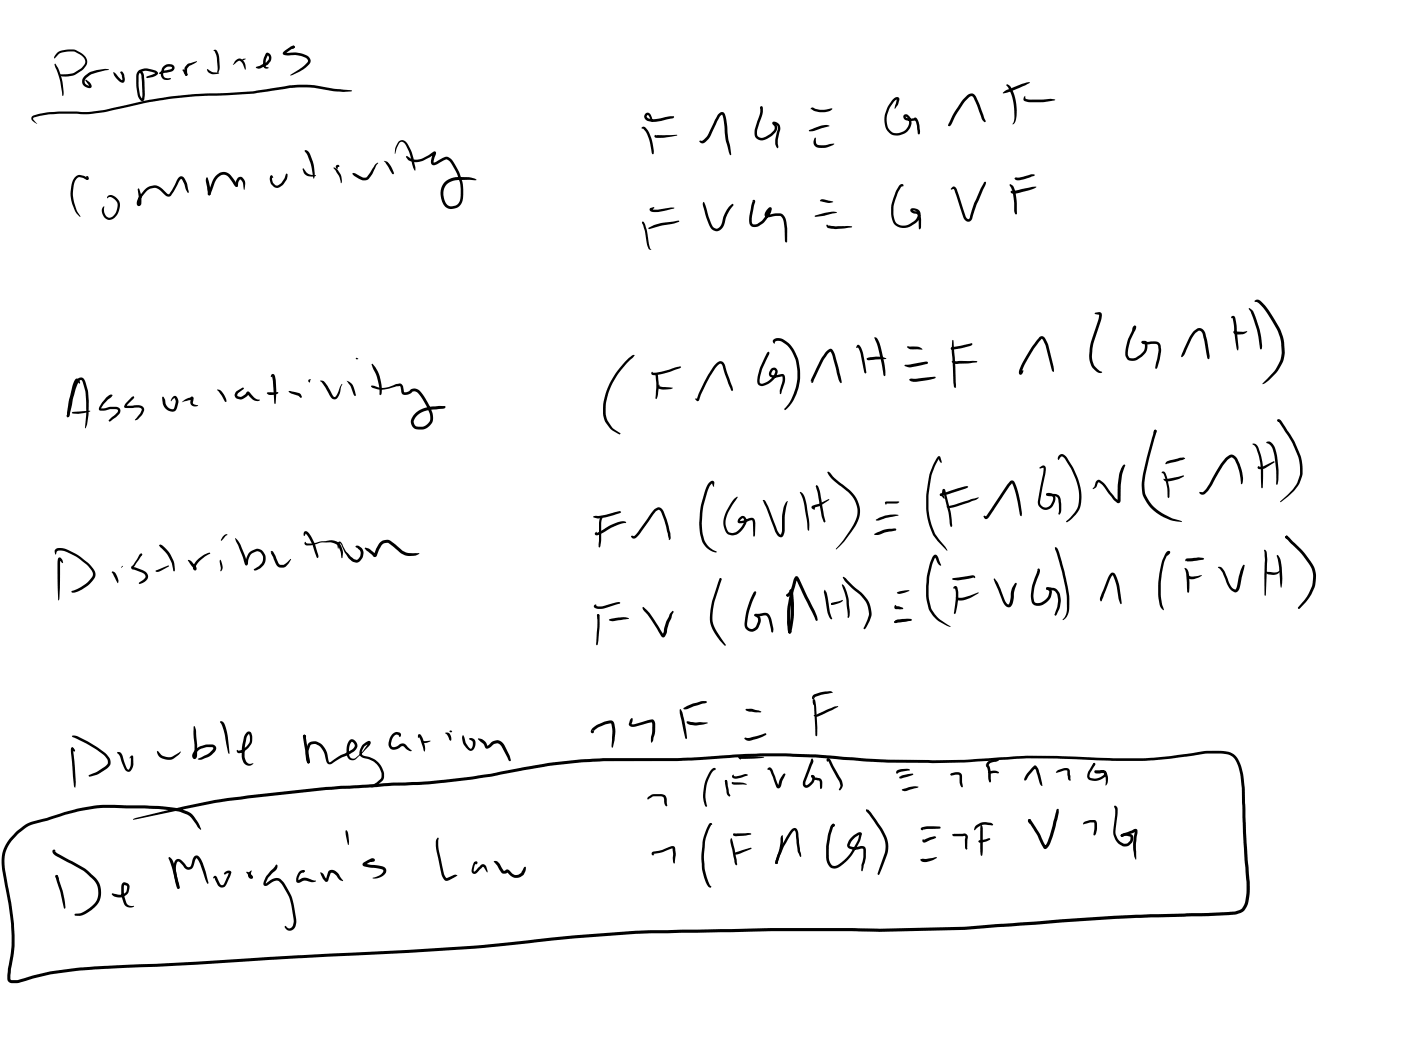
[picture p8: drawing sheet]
<svg xmlns="http://www.w3.org/2000/svg" width="108mm" height="81mm" viewBox="0 0 108 81" stroke-linecap="round" stroke-linejoin="round" font-family="sans-serif">
<g fill="#000">
<path d="M2.5 9l.1-.1a7.5 7.5 0 0 1 2.5-.3h.6a7.8 7.8 0 0 0 3-.3 33.2 33.2 0 0 1 8.8-1.1l2-.2 3.5-.5 1.2 .1 2.9 .4-.7 .1-2.2-.3-1.2-.1-2.2 .3a22.6 22.6 0 0 1-4.5 .4 36.4 36.4 0 0 0-8.3 1.3l-1.2 .1h-2.3l-1.4 .1-.5 .2 .3 .5-.5-.3zM4.4 4.1a1.89 1.89 0 0 1 1.3-.3l.9 .5a.59 .59 0 0 1 0 .9l-.4 .3a1.58 1.58 0 0 1-1.6 .3v-.1h1l.5-.3a.88 .88 0 0 0 .5-.6l-.1-.3-.2-.2-.7-.3a1.63 1.63 0 0 0-1.1 .2l-.3 .3zM4.2 5v-.1a3.6 3.6 0 0 1 .6 2.5l-.2-1.3zM6.5 5.9l.5-.4a2.6 2.6 0 0 1 1.4-.2v.1l-1.5 .4-.3 .3-.1 .2 .1 .2 .3 .1-.3-.4v-.1l.4 .3a.23 .23 0 0 1 0 .4 .23 .23 0 0 1-.3-.1l-.3-.1a.52 .52 0 0 1 .1-.7zM6.6 13.6a.14 .14 0 0 1 .2 0 .14 .14 0 0 1 0 .2h-.1zM5.8 13.6l.3-.1 .4 .1 .3 .2a.39 .39 0 0 1-.5-.1h-.3a.93 .93 0 0 0-.3 .7 2.93 2.93 0 0 0 .2 1.9l.3 .4h-.1a2.63 2.63 0 0 1-.6-2.3l.1-.4zM8.3 15.1h.1a.85 .85 0 0 1 .8 .4 .85 .85 0 0 1-.1 .9 .62 .62 0 0 1-.9 .5 .62 .62 0 0 1-.2-1l.1 .6 .1 .2 .2 .1 .4-.2 .2-.5a.66 .66 0 0 0-.4-.9l-.3 .1zM8.7 5.5l.7 .7v-.6h-.1l.1-.1 .2 .5a.26 .26 0 0 1-.1 .4 .26 .26 0 0 1-.4-.2l-.3-.4zM10.6 14.6h.1l.2 .4-.1 .8a.21 .21 0 0 1-.3 0 .21 .21 0 0 1 .1-.3l.1-.3a1.3 1.3 0 0 1 1.4-.9l.9 .7 .7-1.3 .3-.1 .2 .1 .2 .4 .2 .7h-.2l-.4-1-.9 1.3h-.3l-.5-.4a.75 .75 0 0 0-1.1 .1l-.4 .5-.1 .4zM10.7 5.5l.5-.2 .8 .1a.23 .23 0 0 1 .2 .3 .23 .23 0 0 1-.3 .2l-.6 .1v-.1l.7-.3v.1l-.6-.2h-.4l-.3 .2a3.5 3.5 0 0 0 .2 1.8l.1 .1-.1-1.3v-.5l-.2-.3a.25 .25 0 0 1 .3 0 .25 .25 0 0 1 .1 .3v1.8a.19 .19 0 0 1-.2 .2 .19 .19 0 0 1-.2-.2 3.2 3.2 0 0 1-.1-2.1zM12.6 5.1l.4-.2 .2 .1 .2 .1v.2l-.1 .2-.9 .2-.2-.1 .3-.1 .7-.2 .1-.1h-.1l-.3-.1-.2 .1-.1 .5 .1 .3 .5 .1a.46 .46 0 0 1-.6 0 .46 .46 0 0 1-.2-.4zM14 5.4a.24 .24 0 0 1 .4 .2v.2z"/>
<path d="M14.4 5l.8-.3-.6 .4-.2 .2v.5a.35 .35 0 0 1-.2-.5zM14.3 5.7h.1v.1h-.1zM15.9 13.7h.1l.1 .4 .1 .9a.28 .28 0 0 1-.2-.3zM15.9 5.4l.1-.1 .4 .3h.5l-.4 .1a.51 .51 0 0 1-.6-.3zM16.7 13.5a.74 .74 0 0 1 1.2 .2l.4 .6a.15 .15 0 0 1-.1 .1 .15 .15 0 0 1-.2-.1l-.5-.7-.2-.1h-.3l-.3 .4-.5 1.1h-.2l.3-1zM16.5 3.9v-.1a.45 .45 0 0 1 .4 .6v.9a.2 .2 0 0 1 0 .2 .2 .2 0 0 1-.2 .1v-1.2zM18.2 4.7l.3-.2a.61 .61 0 0 1 .4 .5v.4l-.2-.5-.2-.2-.5 .3zM18.3 13.7l.3-.1 .2 .3v.7l-.1-.6-.2-.2-.1 .2-.1 .4h-.1v-.4zM20.5 4.1a.4 .4 0 0 1 .4 .3 .4 .4 0 0 1-.1 .4l-.2 .2-.5 .3-.4-.1 .8-.4 .2-.3v-.2l-.1-.1-.1 .4v.4v.1l.2 .2a.27 .27 0 0 1-.3 0 .27 .27 0 0 1-.1-.3v-.5zM20.9 13.5l.1 .1v.5l.4 .2 .3-.2 .4-.7 .1 .1-.1 .3-.2 .4a.59 .59 0 0 1-.9 .2 .59 .59 0 0 1-.1-.9zM22.5 3.5l.2 .1-.2 .2zM21.9 4l.7-.5 .1 .2h-.1l-.6 .4-.1-.1h.9a1.06 1.06 0 0 1 1.1 .6l-.1 .4a3.6 3.6 0 0 1-1.4 .8l1.1-.8 .2-.2v-.2a1.2 1.2 0 0 0-1-.4l-.3 .1a.37 .37 0 0 1-.6-.2z"/>
<path d="M23.3 13h.1l.4 .4 .5 .1a.71 .71 0 0 1-.9-.2zM23.5 11.6h.1l.2 .1a3.2 3.2 0 0 1 .4 2h-.1a4.8 4.8 0 0 0-.5-1.9zM25.7 12.9l.3 .1 .2 .4 .1 .7-.2-.5zM25.9 12.7h.2l.1 .1-.2 .2-.1-.1zM27.1 13.4l.2-.1 .7 .4h.2l.7-1 .2-.2-.6 1.2a.59 .59 0 0 1-.9 0zM29.6 12.4a.69 .69 0 0 1 .6 .6l.2 .4h-.1zM30.7 10.9l.3-.1a.78 .78 0 0 1 .5 .6 4.6 4.6 0 0 1 .5 1.7l-.2-.2-.3-1.2-.4-.7-.1-.1-.2 .1-.4 .8 .1-.4zM31.3 12.1l.1-.1 .5 .3h.4l.3-.1 .9-.5 .1 .1-.2 .7 .7-.3a.54 .54 0 0 1 .8 .2 3.6 3.6 0 0 1 .7 3.3 .82 .82 0 0 1-1.5 0 1.31 1.31 0 0 1 0-1.4 1.31 1.31 0 0 1 1.2-.7 2.35 2.35 0 0 1 1.4 .2v.1h-1.6a1.08 1.08 0 0 0-.9 .8 1.08 1.08 0 0 0 .5 1.2l.5-.1 .3-.4a3.6 3.6 0 0 0-.9-3l-.2-.1-.8 .4h-.3l-.1-.3 .2-.6 .1 .1-1 .5a1.16 1.16 0 0 1-1.1-.1zM49.5 9.8a.46 .46 0 0 1 .5 .4l.3 .9 .1 .6-.1 .2-.2-.6a2.04 2.04 0 0 0-.5-1.4h-.1zM49.5 17.1l.1 .1zM49.5 17.1a1.42 1.42 0 0 1 .4 1l.2 1.2-.1-.1-.1-.3-.2-1.1zM50 17.5l1-.3 1.4-.2-.5 .2-1.9 .5z"/>
<path d="M49.7 8.7h.2l.2 .1 .1 .3 .1 .3-.4-.5-.1 .1 .1 .1 .4 .1 1.3-.2 .3-.1v.1l-.9 .3-.8 .1-.3-.1-.2-.1-.1-.2zM50.1 16.1l.3-.1-.2 .2v-.1l1.8-.1-1.4 .3h-.4l-.1-.1zM50.4 10.4h1.8l-1.5 .2h-.2zM55.4 8.8l.2-.2a.24 .24 0 0 1 .3 .2l.4 3.1h-.1a10.6 10.6 0 0 1-.5-2.7l-.1-.4-.3 .5-.6 1.3a.7 .7 0 0 1-.7 .4l-.1-.1 .2-.1 .4-.3zM54.2 15.6l.2 .2a4.2 4.2 0 0 0 .6 1.7l.3 .1 .3-.4a2.22 2.22 0 0 1 .9-1.5v.1a3.2 3.2 0 0 0-.7 1.6l-.3 .3-.3 .1a.65 .65 0 0 1-.6-.4l-.4-1.5zM58 15.4h.1l.1 .1-.3 1.3 .1 .5h.3l.4-.3 .5-.7 .1-.2 .1 .1-.3 .4 1-.2a.54 .54 0 0 1 .5 .6l.1 .6-.1 1.1-.1-.1v-1l-.2-.8-.2-.2-.7 .1a.31 .31 0 0 1-.3 .1 .31 .31 0 0 1-.2-.3l.1-.1a.35 .35 0 0 1 .5-.3l-.1 .3-.2 .3a1.26 1.26 0 0 1-1.1 .8l-.3-.1-.1-.4 .2-1.2 .1-.3h.1h-.1zM58.6 8.2h.1a1.14 1.14 0 0 1-.2 1.2l-.2 .8 .1 .2 .1 .2a.58 .58 0 0 0 .6-.1l.6-.5v-.2l-.2-.2a.18 .18 0 0 1 .1-.3 .18 .18 0 0 1 .3 .1 .5 .5 0 0 1 .2 .7l-.2 .7v.6l-.2-.2v-.4l.2-1v-.1l-.3-.1 .1-.1a.59 .59 0 0 1-.2 1 1.09 1.09 0 0 1-1 .3l-.3-.2-.1-.4 .5-1.5v-.4h.1h-.1zM62.4 10a2.12 2.12 0 0 1 1.5-.3l-1.2 .4h-.3zM62.5 8.3l.7 .2 .8-.2 .1 .1a1.55 1.55 0 0 1-1.3 .2l-.3-.2zM62.8 16.6l1.3-.3 .4 .1-1 .2-.7 .1zM62.8 10.6h.1v.4l.1 .2h.5l.8-.1a1.44 1.44 0 0 1-1.3 .3l-.3-.3zM63.2 15.4h.3l.7 .2h-.4l-.6-.1z"/>
<path d="M63.7 17.4l2 .1-1.3 .2-.6-.1zM68.8 7.6a.25 .25 0 0 1 .3-.1 .25 .25 0 0 1 .2 .3l-.3 .6 .1-.7-.2 .1a2.36 2.36 0 0 0-.6 1.4 .82 .82 0 0 0 1 1 .73 .73 0 0 0 .7-.4 .73 .73 0 0 0-.2-.8v.1h.3h.4h.1l.2 .5 .1 .7h-.2l-.1-.6-.1-.5h.1l-.4 .1h-.4l-.2-.2v-.2l.3-.1 .3 .3a1.05 1.05 0 0 1-1.1 1.3 1.05 1.05 0 0 1-1-1.3 2.53 2.53 0 0 1 .7-1.5zM69.3 14.3a.13 .13 0 0 1 .2-.1 .13 .13 0 0 1 0 .2v-.1l-.1 .1a2.79 2.79 0 0 0-.4 2.8h.1a.9 .9 0 0 0 1.1 0l.4-.3 .1-.3v-.3l-.4-.1 .2 .1a.37 .37 0 0 1 .4 .2l.1 1-.1 .2-.2-1-.1-.2a.28 .28 0 0 1-.4-.1 .28 .28 0 0 1 0-.3h.2l.4 .1a.7 .7 0 0 1-.3 1.1 1.2 1.2 0 0 1-1.4 .1 1.05 1.05 0 0 1-.4-1.1 4 4 0 0 1 .6-2zM74.3 7.5l.1-.1a.43 .43 0 0 1 .5-.2 .43 .43 0 0 1 .3 .3l.8 1.9h-.1l-.2-.2-.5-1.3-.3-.5-.6 .5-.6 .9-.4 .8-.2 .1v-.1l.4-.8zM73.1 9.6h.1l-.1 .1zM73.4 14.4h.1l.2 .1 .7 2.1 .2 .3 1-2.4 .2-.4 .2-.1-.7 1.7-.4 1.2-.2 .2h-.2l-.3-.3-.7-2.2h-.3zM77.3 7.1l.3-.2 1.2-.4 .5-.2-1.4 .8-.6 .1zM77.6 6.5a2.03 2.03 0 0 1 .7 1.8 1.39 1.39 0 0 1-.2 1.3h-.1l.1-.1a3.8 3.8 0 0 0-.6-3zM77.8 14.2h.1a1.68 1.68 0 0 1 .4 1.4l.1 .8-.1 .1a1.81 1.81 0 0 1-.2-1.1l-.1-.7-.2-.4zM77.9 14.7l1.7-.3h.3l-.5 .2-1.1 .3h-.3zM78.2 13.8l1.2-.4 .3 .1-1.1 .4h-.3zM79 7.4v.3l1.9-.1 .4 .1-1 .2-1.2-.1a.22 .22 0 0 1-.3-.2 .22 .22 0 0 1 .2-.2z"/>
<path d="M6 29.2l.2-.1a.34 .34 0 0 1 .4 .3 6.2 6.2 0 0 1 0 3.6h-.1a8.8 8.8 0 0 0-.1-3.5l-.2-.2-.2 .3-.4 1.1-.3 1.4h-.1l.4-2.1zM5.6 31.7h1.4l-1 .2h-.4l-.1-.1zM5.8 29.2h.2l.2 .3-.1 .1-.2-.2-.4 1.4-.1 1a.21 .21 0 0 1-.2 .3l.1-1.3 .3-1.1zM8.2 30.6a.28 .28 0 0 1 .5-.1l-1 1 .7-.1a.73 .73 0 0 1 .8 .1v.4l-.8 .6v-.1l.6-.6 .1-.2-.6-.1-.7 .1a.19 .19 0 0 1-.2-.1 .19 .19 0 0 1 .1-.2zM10.1 30.6l.2-.1v.1l-.6 .7h.6a.6 .6 0 0 1 .8 .2l-.1 .4-.2 .3a.29 .29 0 0 1-.4 .2l.4-.6 .1-.3-.2-.1h-1a.19 .19 0 0 1-.2-.1 .19 .19 0 0 1 .2-.2zM12.5 30.6h.1l.3 .7 .4 .2 .2-.5v-.3l-.3 .2a.38 .38 0 0 1 .3-.4 .5 .5 0 0 1 .2 .6v.2a.49 .49 0 0 1-.5 .4 .49 .49 0 0 1-.5-.2l-.2-.4zM14 31l.8-.4 .1 .1-.1 .1zM14.7 30.6h.1l.1 .2h-.1zM14.7 30.6h.2v.5l.4 .1a.38 .38 0 0 1-.6 0zM16.7 30a.94 .94 0 0 1 .7 1zM18.2 30.2l.5-.3h.1l-.5 .4v.2h.1a.41 .41 0 0 0 .5-.1 .21 .21 0 0 1 .1-.2 .21 .21 0 0 1 .3 .1l.3 .4 .3 .1a.09 .09 0 0 1 0 .1 .09 .09 0 0 1-.1 0 .89 .89 0 0 1-.7-.5l.1-.1-.2 .2a.54 .54 0 0 1-.9 0zM20.6 30.3l.8-.1 .1 .1-.6 .1z"/>
<path d="M20.9 28.9h.2l.1 .4 .1 .9-.1 .9-.2-2.1h-.1zM22.2 30.1l.9 .2 .2 .3-.1 .1zM23.8 29.3h.2l-.2 .2zM24.7 29.3l.3 .2 .8 1.1 .2-.2 .4-.8-.2 .7-.2 .4-.2 .1-.3-.1zM26.7 29.3a.8 .8 0 0 1 .6 .7l.1 .5zM27.4 27.6h.1h.1zM28.6 29.8l.1-.1 .9 .2 1.2-.4 .2 .2 .1 .5h.4l.2-.2a.78 .78 0 0 1 1 .5 2.56 2.56 0 0 1 .6 1.9l-.1 .3a.94 .94 0 0 1-.7 .4h-.4a.6 .6 0 0 1-.4-.8 1.88 1.88 0 0 1 2-1h.5l.1 .1-.1 .1h-.5a1.67 1.67 0 0 0-1.8 .9v.3l.2 .2h.5l.3-.2a.7 .7 0 0 0 .2-.9l-.6-1.1a.7 .7 0 0 0-.6-.5l-.4 .2h-.3l-.2-.1-.2-.6-1.4 .3-.7-.1zM28.7 28l.2 .3a3.2 3.2 0 0 1 .5 2.1h-.2a4 4 0 0 0-.5-2l-.1-.3zM45.7 39.8l.9-.1 1.1-.3 .2 .1-.6 .2-1.1 .2h-.5zM46.3 39.9h.1l-.1 .4v1.4l-.1 .5v-1.9zM48.3 27.7l.6-.4v.1l-.3 .3a5.2 5.2 0 0 0-1.9 4.5l.5 .8 .6 .4-.1 .1-.6-.4-.4-.6a4.2 4.2 0 0 1 .9-3.9zM50.2 28.7h.7l1.3-.4h.3l-.9 .4-1 .2a.29 .29 0 0 1-.4-.1z"/>
<path d="M50.5 28.8h.1v.1zM50.5 28.8h.2l-.1 .1zM50.5 28.8a.16 .16 0 0 1 .2 .1 .16 .16 0 0 1 0 .2v.9v.5l-.1 .3zM50.6 29.8l.2-.2v.2l1 .1-.5 .1a.54 .54 0 0 1-.7-.2zM55.1 28l.4-.2a.45 .45 0 0 1 .4 .5l.6 1.8h-.1h-.1l-.6-1.9-.2-.2-.4 .3-.4 .7-.8 1.8-.2 .1-.1-.2h.2l-.1 .1 .1-.4 .5-1zM54.7 37.2a.2 .2 0 0 1 .2-.1 .2 .2 0 0 1 .1 .3v.1l-.1-.3a1 1 0 0 0-.4 .8 6.3 6.3 0 0 0-.2 3.6v.1a1.78 1.78 0 0 0 .9 .8 1.23 1.23 0 0 1-1.1-.9l-.2-.5a6.3 6.3 0 0 1 .8-3.9zM56.6 38.4l.2-.1-.1 .2a3.9 3.9 0 0 0-.8 1.6v.4l.2 .4 .1 .1 .3 .1a1.27 1.27 0 0 0 .8-1l-.1-.2-.2 .2 .9-.2 .2 .1 .1 .3-.1 1h-.1v-1.2l-1 .2a.27 .27 0 0 1-.2-.3 .27 .27 0 0 1 .3-.2h.2l.2 .1a1.2 1.2 0 0 1-1.1 1.4 .74 .74 0 0 1-.7-.9 3 3 0 0 1 .9-2zM58.8 38.5l.1 .1 .3 .4 .7 1.9 .3 .3 .1-.5a3.3 3.3 0 0 1 .3-2.1h.1l-.2 1.1v1.2a.34 .34 0 0 1-.4 .5l-.4-.5zM59.2 27.1l.1 .1-.1 .1-.1-.1zM59.1 27.2l.1-.1 .1 .2-.6 1.2-.1 .6v.4h.3l.5-.3 .3-.5v-.2h-.1l-.2 .2 .1 .2 .8-.1a.53 .53 0 0 1 .1 .8l-.3 .8v-.3l.2-.8v-.3l-.6 .1a.39 .39 0 0 1-.5-.4 .39 .39 0 0 1 .5-.4l.2 .2v.2a1.28 1.28 0 0 1-1.4 1 .61 .61 0 0 1-.1-.7l.2-.7zM59.6 26.2a.69 .69 0 0 1 .9 0 3.3 3.3 0 0 1 1 3.7 2.73 2.73 0 0 1-1 1.7l-.1-.1a4 4 0 0 0 1-2.8 2.49 2.49 0 0 0-1.3-2.4h-.4v.2l-.1-.2zM61.6 37.9h.1a1.46 1.46 0 0 1 .5 1.3l.2 1.1-.1 .6-.4-2.2z"/>
<path d="M63.7 27.1a.33 .33 0 0 1 .3-.2 .33 .33 0 0 1 .3 .3l.5 1.8 .1 .5h-.1a3.8 3.8 0 0 1-.5-1.6l-.3-.8-.6 .7-.8 1.7-.1-.1v-.2l.7-1.5zM62.6 39l1.3-.5-.7 .5-.5 .1v-.1l.1 .2-.1 .1-.2-.1zM62.9 37.4l.1 .1zM62.9 37.5v-.1h.1l.2 .5 .4 2.3-.1 .1-.2-.5zM63.7 36.4h.2l.5 .5 1.1 .9a2.07 2.07 0 0 1 .3 2.9l-.8 1-.6 .6 1.2-1.7a1.91 1.91 0 0 0-.2-2.7l-1.2-.9zM66 26.6a.54 .54 0 0 1 .5 .6l.3 1.5-.1 .1-.1-.1-.3-1.5-.2-.5h.1l-.2 .1zM66.8 27.6h.1a1.95 1.95 0 0 1 1.4 .1l-1.4 .1zM67.4 26l.2 .1a6.5 6.5 0 0 1 .6 2.8v.1l-.1-.1-.1-.2a9.1 9.1 0 0 0-.6-2.5zM68.2 38.7h1.1l-.2 .1h-.8v-.1v.2zM69.7 28.2l1.6-.3 .2 .1-.1 .1-1.2 .2zM69.9 26.7h.8l.4 .2h-1zM70.1 29.2l1.9-.2 .1 .1a3.3 3.3 0 0 1-1.9 .3l-.2-.1z"/>
<path d="M72.4 38.1l.1-.1 .1 .1-.1 .1zM72.4 38.1l2-.6h.2l-1.6 .6-.5 .1zM72.3 35.2h.1l.1 .5-.2-.4h.1l-.1 .1a6.8 6.8 0 0 0-.4 5.3 3.2 3.2 0 0 0 .9 1.4l.2 .3a3.5 3.5 0 0 1-1.4-1.9 7.1 7.1 0 0 1 .7-5.3zM72.6 37.7l.2 .1 .4 1.6 .2 1.1-.1 .1-.6-2.8h.1l-.1 .3-.1 .1v-.1zM72.4 38.1l.3 .1 .1 .2-.4-.2zM72.9 39l2.5-.6-.2 .1-1.6 .6-.5 .1zM73.3 26.8l1.6-.4v.1l-.2 .2-1 .2h-.3h-.1zM73.4 27.8l1.9 .1-1.6 .1h-.3l-.1-.1zM73.3 26.8h.2v.1h-.2zM73.4 26.2h.1l.1 1.3 .1 2.3h-.1h.1l-.1 .1-.1-.1v-.3l-.2-2.5zM77.8 37.1h.1a.21 .21 0 0 1 .3 .1l.4 1.4 .1 1.1a.11 .11 0 0 1-.1 0 .11 .11 0 0 1 0-.1l-.3-1.5-.3-.9-1.7 2.5a.25 .25 0 0 1-.3 .3 .25 .25 0 0 1-.2-.2h.2zM80.1 26l.2-.1 .1 .1 .3 .5 .5 1.8v.4l-.1-.2-.5-1.9-.3-.5-1 1.5-.6 1.1h-.1l.2-.2v.2a.18 .18 0 0 1-.3 .2 .18 .18 0 0 1 0-.3l.9-1.8z"/>
<path d="M80.1 36l.3-.1 .2 .2-.5 2.6 .1 .2 .3 .2 .4-.1 .2-.5v-.3h-.4a.16 .16 0 0 1 0-.2 .16 .16 0 0 1 .3 0l.3 .2v.5a.7 .7 0 0 1-1 .5 .57 .57 0 0 1-.3-.6l.4-2.4v-.2l-.3 .1zM80.6 38l.7 .1a.48 .48 0 0 1 .4 .5l.1 .7-.2 .4-.1-1.4-.2-.1h-.6zM81.6 35.1l.1-.1a.46 .46 0 0 1 .6 .3l.3 .5a4.1 4.1 0 0 1 .6 3.5l-.6 .7-.4 .2h-.1a2.81 2.81 0 0 0 1-1.2 4.2 4.2 0 0 0-.7-3.1l-.4-.6-.2-.1h-.1a.11 .11 0 0 1-.1 .2 .11 .11 0 0 1-.1-.2zM84.5 37.1l.1-.1a.95 .95 0 0 1 .7 .6l.6 .8 .3 .2h-.1a5.7 5.7 0 0 1 .4-2.7l.1-.1 .1 .1v.1a5.2 5.2 0 0 0-.4 2.5v.1a.18 .18 0 0 1-.1 .2 .18 .18 0 0 1-.2-.1l-1.3-1.6-.2 .4-.3 .2zM84.4 24.1l.3-.1a.3 .3 0 0 1 .2 .2 .3 .3 0 0 1 0 .3l-.6 1.9-.2 1.1 .2 .7 .6 .5h-.2l-.3-.1-.3-.3-.1-.4a3.9 3.9 0 0 1 .1-1.7l.6-1.9-.3-.1zM87.4 25.1l.1 .1-.2 .3-.1-.2zM87.4 25.1a.2 .2 0 0 1 .2 .2 .2 .2 0 0 1-.2 .2l-.3 .8a1.67 1.67 0 0 0-.1 1.2l.1 .1h.3l.6-.4 .2-.3v-.4l-.2-.1a.22 .22 0 0 1 .4-.1v.2a1.01 1.01 0 0 1-.5 1l-.1 .1a.62 .62 0 0 1-.9 .2 .62 .62 0 0 1-.2-.8l.2-.9zM88 26.3h.1v.1v.1zM88 26.3h1.1l.3 .2 .1 .5-.1 .7-.3 .7h-.1l.3-1.4-.1-.4-.2-.1h-.9l-.1-.1zM88.9 33.1l.2 .1-.1 .3-.1-.1zM89 33.1l.1 .1-.1 .1-.1-.1zM88.9 33.2l.1-.1 .1 .1-.8 3.3a2.51 2.51 0 0 0 1.4 3.2l.7 .3 .6 .1v.1a3.2 3.2 0 0 1-1.8-.6 2.61 2.61 0 0 1-1.1-3.1z"/>
<path d="M89.5 36.4h.3l.1 .4 .2 1v.5l-.1 .1-.2-1.5-.1-.4-.2-.1zM89.6 36.9l1.6-.2-.3 .2-.8 .2a.3 .3 0 0 1-.5-.2zM89.9 35.6l1-.3h.3h.1l-1.5 .5zM92 25.5l.4-.2 .2 .1 .2 .2 .4 1.8-.1 .3-.1-.1-.3-1.9-.3-.2-.4 .3-.7 1.5-.2 .2h-.1l.6-1.5zM94.4 35.3l.5-.3a.67 .67 0 0 1 .5 .5 2.3 2.3 0 0 1 .3 1.8l-.1-.1a4.1 4.1 0 0 0-.5-1.8l-.2-.2-.3 .3-1.5 2.3-.4 .3a.18 .18 0 0 1-.2 0 .18 .18 0 0 1 0-.2h.2l.2-.2 1.1-1.9zM94.9 24.4a.17 .17 0 0 1 .2-.1 .17 .17 0 0 1 .1 .2l.2 2.3v.2l-.2-.7-.2-1.8h-.1zM95 25.5h.1l.1 .1 .9-.1-.3 .2-.5 .1-.2-.1zM96.2 23.8l.1-.1 .2 .3a6.5 6.5 0 0 1 .7 2.9h-.1a8.8 8.8 0 0 0-.7-2.8zM96.5 34.2a.41 .41 0 0 1 .5 .4l.3 1.4-.1 1.6v-.7a5.1 5.1 0 0 0-.5-2.5zM96.7 23.2l.2-.1a1.28 1.28 0 0 1 .8 .7l.9 1.6 .3 .6 .1 .6a2.48 2.48 0 0 1-.7 2.1 2.21 2.21 0 0 1-1 .9v-.1l1-1 .4-1-.1-1.4-.5-1.2a4.3 4.3 0 0 0-1.2-1.6h-.2zM96.9 36l.4-.1 .8-.4 .1 .1-.9 .5a.25 .25 0 0 1-.2 .1 .25 .25 0 0 1-.2-.2zM97.6 34a.58 .58 0 0 1 .7 .6l.2 1.7v.7l-.1 .4-.1-1a4.7 4.7 0 0 0-.3-2l-.4-.3z"/>
<path d="M98.4 32.3a.28 .28 0 0 1 .4 .3l.9 1.3a3.7 3.7 0 0 1 .5 3.2l-.5 .8-1.1 .8 .6-.6a2.59 2.59 0 0 0 .9-1.4 4 4 0 0 0-.6-2.7l-1-1.5 .1-.1-.1 .1zM4.3 42.3a.94 .94 0 0 1 1 .1 4 4 0 0 1 2 1.6l.1 .3-.1 .3a2.67 2.67 0 0 1-1.6 1.1l-.2-.1 .1-.1a3 3 0 0 0 1.4-.9l.2-.3-.1-.3a4.4 4.4 0 0 0-2.3-1.6h-.4l-.1 .3-.1-.2zM4.5 43l.3 .1 .1 .2-.1 .1-.3-.3h.2l-.1 3-.1 .2-.1-2.9zM5.5 57.6l.2 .1-.1 .1-.1-.1zM5.6 56.7h.3l.9 .4 1.2 .9a.77 .77 0 0 1 .4 1l-.9 .7-.6 .1h-.1l.7-.3 .6-.5 .2-.2a.71 .71 0 0 0-.4-.7l-1.2-.8-1.1-.5zM5.5 57.6l.2 .1 .1 2.6v.4l-.2-.8zM5.5 57.6h.1l.1 .1v.2l-.2-.1zM8.7 44a.82 .82 0 0 1 .4 .9l-.5-.8zM9.1 57.9a.4 .4 0 0 1 .4 .4l.2 .8 .2 .2 .2-.3v-.7h.1l-.2 .1a.14 .14 0 0 1 .1-.2 .14 .14 0 0 1 .2 .1l-.1 .8-.2 .3-.2 .1-.2-.3-.4-.9-.2-.3zM10.8 42.7l.1-.1 .1 .2-.7 1 .1-.1 .6 .2a.47 .47 0 0 1 .4 .3 .47 .47 0 0 1-.1 .5l-.5 .3-.1-.1 .5-.4v-.2l-.3-.2-.7-.2-.1-.1zM12 44l1-.4-.7 .4h-.3zM12.1 57.9h.1l.3 .3 .5 .1 .9-.4-.1 .3-.4 .2a.98 .98 0 0 1-1.3-.3z"/>
<path d="M12.2 42h.1a1.27 1.27 0 0 1 .9 .8l.2 .6 .1 .6h-.1l-.2-.6a2.66 2.66 0 0 0-.8-1.2zM14.5 43.2h.2l.4 .4a.17 .17 0 0 1 0 .3 .17 .17 0 0 1-.2 0 .17 .17 0 0 1 0-.2l.2-.4 .3-.3 .4-.3 .3-.1h.1l-.8 .6-.3 .4v.2h-.1zM14.9 56h.1l.1 .3 .1 1.1-.1 1a.21 .21 0 0 1-.3 0 .21 .21 0 0 1 0-.3l.5-.5 .6-.2h.6l.2 .2-.1 .2a1.72 1.72 0 0 1-1 .7h-.4l.9-.5 .3-.4h-.5l-.4 .1-.3 .3-.2 .3zM17 43.1a.6 .6 0 0 1 0 .9zM17.2 41.3l.2-.1h.1l-.4 .5zM16.9 55.6h.2a1.8 1.8 0 0 1 .5 1.3v1.2l-.4-1.8zM18.1 41.5l.2 .1a5.4 5.4 0 0 1 .7 1.8h-.1l.1-.3a.78 .78 0 0 1 .5-.7 .78 .78 0 0 1 .9 .2 .83 .83 0 0 1-.1 1l-.5 .3-.2 .1-.1-.1 .6-.5a.62 .62 0 0 0-.1-.9h-.2a.78 .78 0 0 0-.7 .7v.2a.14 .14 0 0 1-.1 .2 .14 .14 0 0 1-.1-.1zM19 56.5l.3-.1 .1 .3a1.14 1.14 0 0 1-1.1 1.3l-.1-.2h.2a1.25 1.25 0 0 0 .8-.6v-.6l-.2 .2-.1 .7-.1 .8 .2 .4a.37 .37 0 0 0 .5 .1 .44 .44 0 0 1-.4 .2 .44 .44 0 0 1-.4-.3l-.1-.4 .1-.8 .1-.7zM20.9 42.5h.2l.5 1h.3l.5-.4-.4 .6h-.5l-.2-.2-.5-1zM23.5 41a.37 .37 0 0 1 .4 .3l.4 .6 .2 .8v.3l-.7-1.6-.2-.3-.1 .2h-.1zM23.4 56.6h.1l.1 .1-.1 .3zM23.4 56.6h.1v.2h-.1z"/>
<path d="M23.4 56.6l.2 .1 .3 1.9a.12 .12 0 0 1-.1 .2 .12 .12 0 0 1-.1-.1zM23.5 41.8l.2 .1h.3l1.5-.3a.84 .84 0 0 1 .8 .5l.1 .5-.1 .4-.2-.8-.3-.3-.4-.1h-.6l-1.2 .2-.1-.1zM23.8 57.3l.1-.1a1.07 1.07 0 0 1 1.3 1l.1 .5h.1l1.8-1 .1-.3-.2-.2-.2 .3v.6l.1 .3 .3 .1 .6-.6 .5-.7v.1l-.3 .2-.2 .3v.3v.1a1.74 1.74 0 0 1 1.7 1.6 1.21 1.21 0 0 1-1 .9l-.1-.1 .2-.1 .6-.5 .1-.4a1.52 1.52 0 0 0-1.4-1.2l-.3-.2v-.4a.98 .98 0 0 1 .7-.7 .2 .2 0 0 1 .2 .2 .2 .2 0 0 1-.2 .2l-1.2 1.1a.47 .47 0 0 1-.5-.6 1.18 1.18 0 0 1 .3-1h.2l.3 .2v.3l-.1 .3-.4 .3-1.6 .8-.2-.1-.2-.8-.3-.5-.4-.2-.3 .1-.2 .6v.8a.25 .25 0 0 1-.2-.3v-.6zM23.7 58.6l.2 .1-.1 .1-.1-.1zM26.1 41.8h.2l.4 .7 .3 .4 .5 .2 .2-.2 .1-.3-.1-.2-.3-.3 .1-.1 .2 .1a.57 .57 0 0 1 .3 .6v.1a.59 .59 0 0 1-.5 .6 .59 .59 0 0 1-.6-.4l-.7-1.1-.2 .4zM28.1 42.2l.4 .1 .4 .4h-.1l.2-.5a.79 .79 0 0 1 .9-.6l.5 .3a1.74 1.74 0 0 0 1.9 .7 1.35 1.35 0 0 1-1.9-.4l-.5-.4-.3 .1-.2 .1-.3 .7a.22 .22 0 0 1-.3 .2 .22 .22 0 0 1-.2-.2l-.4-.3-.1-.1zM30.2 56.6a.38 .38 0 0 1 .7 0l-.1 .2-.1-.2-.3 .1-.2 .3-.1 .4 .1 .1 .1 .1 .6-.3a.46 .46 0 0 1 .6 .3l.2 .2v.1l-.4-.1-.3-.3-.5 .3-.4-.1a.85 .85 0 0 1 .1-1.1zM32.2 56.6h.2l.2 .4 .1 .5v.4l-.4-1.1 .1-.1-.2 .1zM32.5 57l.7 .1-.3 .1a.22 .22 0 0 1-.3 .1 .22 .22 0 0 1-.1-.3zM34.3 56.5l.1-.1a.43 .43 0 0 1 .4 .6l-.1 .1-.1-.1zM34.7 56.3l.1 .1h-.2zM35.6 56.7l.3 .6 .4 .4 .1-.2v-.3l-.2-.2a.14 .14 0 0 1 .1-.2 .14 .14 0 0 1 .2 .1 .6 .6 0 0 1-.1 .9h-.3a1.06 1.06 0 0 1-.5-1.1z"/>
<path d="M36.9 56.9h.2a.72 .72 0 0 1 .5 .6l.4-.4a.62 .62 0 0 1 .9 .3l.4 .8a.29 .29 0 0 1 0 .5l-.8-1.3-.2-.1-.4 .2a.29 .29 0 0 1-.5 .1l-.1-.3-.5-.3zM45.7 56.1l.4-.3 .8-.3a.32 .32 0 0 1 .5 .4 3.2 3.2 0 0 1-.2 1.7l-.1-.1 .1-1.2-.1-.6-1 .3-.3 .4-.2-.1 .2 .1a.16 .16 0 0 1-.3 .1 .16 .16 0 0 1 .1-.3zM45.8 46.6h.1v.1h.5l1.1-.3 .3 .1-1 .3a1 1 0 0 1-1 0zM45.9 41.1l.1-.1v.1v-.1a4.6 4.6 0 0 1 2.1-.8l.2 .1-1.2 .3-.9 .6a.17 .17 0 0 1-.3 .1 .17 .17 0 0 1 0-.2zM46 47.3l.2 .1-.1 .1 .1-.1-.1 .3zM46 47.3l.2 .1v.7l-.1 1.3-.1 .3-.1-.1zM47 47.7l1-.1 .5 .1-.8 .1a.83 .83 0 0 1-.8 0zM48.6 41.3l.2 .1zM50.4 39.3l.4-.2 .3 .2 .4 1.3 .2 .5-.1 .4-.1 .1-.3-1.5-.3-.6-.1-.2-.3 .2-1.1 1.5a.59 .59 0 0 1-.6 .5l-.2-.1 .1-.1h.2l.2-.2zM48.6 55.4l.1-.1 .1 .1-.2 .4 1.5-.4a.32 .32 0 0 1 .4 .5v.6l-.3 .7v-.3l.1-1.2-1.6 .3-.3-.2zM49.6 46.8l.5 .5 1 1.6h-.1l.3-1 .3-.6 .2-.2 .1 .1-.5 1.2a.63 .63 0 0 1-.4 .7l-1-1.6-.5-.5zM52.4 54.6l.2 .3 .1 .6 .2 1.3v.2l-.5-2z"/>
<path d="M52.7 54.5l.7-.3 .6-.2h.4l.1 .1-1.6 .5-.2 .1zM52.9 55.6l1.6 .1-.3 .1-.8 .1a.45 .45 0 0 1-.5-.3zM54.8 59.3l.3-.1v.1v.1l-.1-.1v.1a2.87 2.87 0 0 0-.6 2.1l.1 .6h-.1a3.1 3.1 0 0 1 .3-2.6zM55.5 44.6h.1l-.1 .1-.1-.1zM55.5 44.6h.1v.1l-.5 1.7a2.56 2.56 0 0 0 .3 2.5l.5 .8v.1l-.7-.8a2.66 2.66 0 0 1-.3-2.6zM56.4 59.7h.1v.1h.2l.7-.2 .2 .1-.9 .3-.3-.1zM56.9 58.3h2l-1.9 .2zM56.9 58.3h.2v.2l-.2-.1zM57.3 56.9l.1-.1 .4 .1 1.2-.4 .1 .1-.4 .2-.9 .3-.3-.1zM57.4 54.7l.5-.1 .8 .2h-.9zM58.1 47.3l.7-.1a.52 .52 0 0 1 .6 .6l.2 .7-.1 .3-.4-1.3-.2-.1-.7 .1zM58.1 45.6h.1l.1 .1a4.4 4.4 0 0 0-.7 2.6l.3 .2 .3-.2 .2-.5v-.2l-.2-.1a.11 .11 0 0 1 0-.2 .11 .11 0 0 1 .2 .1l.2 .3-.1 .5a.58 .58 0 0 1-.7 .5 .58 .58 0 0 1-.4-.7 6 6 0 0 1 .7-2.4z"/>
<path d="M59.2 59.2a.26 .26 0 0 1 .4 .2l.4 1.1h-.1l.4-.8a.11 .11 0 0 1 .2-.1 .11 .11 0 0 1 0 .2l-.3 .7a.21 .21 0 0 1-.1 .2 .21 .21 0 0 1-.3-.1l-.4-1.2-.3-.1zM60.9 45.4h.2v.1l-.1 .2 .1-.1-.1 .1-.1 .2h-.3v-.1l.2-.1zM61.3 44.4h.2l.1 .2 1.2 2.5 .2 .7h-.2l-1.5-3.2h.2l-.2 .3a8.7 8.7 0 0 0-.4 3.1l.1 .7-.1 .1a.49 .49 0 0 1-.2-.6l-.1-.3a9.9 9.9 0 0 1 .6-3.2zM60.6 45.8h.1l.1 .1-.2 .1zM60.6 45.8h.2l-.1 .2-.1-.1zM60.9 45.4h.1l.1 .1 .1 1.8-.2 1.4-.1 .1-.2-.1 .2-1.3zM62.5 58.5h.1l.1 .2-.6 1.6v.2h.1l.3-.3 .1-.3a.11 .11 0 0 1 0-.2 .11 .11 0 0 1 .2 .1l-.1 .4-.2 .3-.4 .2-.2-.1v-.4zM62.5 59.8l.1-.1 .2 .2 .5 .1 .1 .3-.1 .5-.1-.1-.1-.5-.4-.1zM62.6 53.6l.8-.3a.79 .79 0 0 1 .7 0v.1l-1.2 .3-.1 .1-.1-.1 .1 .1a.14 .14 0 0 1-.2 0 .14 .14 0 0 1 0-.2zM62.6 53.9h.2l.1 .6 .1 1.5v.7h-.1h-.1l-.1-2.7h.1l-.1 .3-.1-.2zM62.7 55.1l1.6-.7h.3l-1.6 .8h-.2zM63.5 45.5l.2 .2 .2 1.4 .2 .6a.15 .15 0 0 1-.1 0 .15 .15 0 0 1-.1-.2l-.4-1.8z"/>
<path d="M63.7 58.5l.1-.1 .2 .1 .9 1.6v.5l-.2 .3a.17 .17 0 0 1-.1-.2 .17 .17 0 0 1 .1-.1v-.4l-.7-1.1-.2-.5v.1h-.1zM64.1 46.5l.9-.2-.7 .3h-.2zM64.1 46.5h.1l-.1 .1zM64.9 45a3.6 3.6 0 0 1 .5 2.5v.1h-.1l-.1-1.4zM64.9 44.5h.2l1.3 1.2a2.04 2.04 0 0 1 .7 1.8l-.5 1-.1-.1 .5-1.1a1.97 1.97 0 0 0-.7-1.5l-1.1-.9zM67.4 41.1l.7-.3 .6-.1a.19 .19 0 0 1 .2 0 .19 .19 0 0 1 .1 .2l-1.3 .3h-.3zM67.5 40l.2-.1a2.6 2.6 0 0 1 1.5-.2l-1.5 .4h-.2zM68.9 47.9l.1-.1a2.19 2.19 0 0 1 1.3 0l-1.2 .2h-.2zM68.9 46.7l.1-.1 .1 .2-.1-.1h.3l.3 .2-.3 .1a.29 .29 0 0 1-.4-.2zM69.1 59.4l.4-.1 .5-.1 .1 .1-.8 .2-.2 .1-.1-.1zM69.2 45.6l.5-.1h.4l-.7 .3-.2-.1zM69.3 59.9l.7-.3 .4 .1-1 .3h-.1z"/>
<path d="M71.9 42.8a.21 .21 0 0 1 .3 0 .21 .21 0 0 1 .1 .2l.2 .6-.2-.2-.2-.5-.1 .1a6.1 6.1 0 0 0-.4 3v.4a1.89 1.89 0 0 0 .8 1.3l.8 .6-1-.5a2.27 2.27 0 0 1-.8-1.7v-.2a6.1 6.1 0 0 1 .5-3zM73.3 59.6l.5-.1 .3 .1 .1 1-.1 .1-.1-.3-.1-.7-.6 .1zM73.3 59.6l.1 .1-.1 .1zM73.4 44.6l1.6-.3a.11 .11 0 0 1 .2 .1 .11 .11 0 0 1-.2 .1l-1.2 .2h-.4v-.1zM73.5 45.2h.2a1.72 1.72 0 0 1 .1 1.2l-.2 .9h-.1l.2-1.6-.1-.4-.1 .1zM73.7 46h.1l.4 .1 1.2-.4-.9 .5a.92 .92 0 0 1-.8 0zM76 58.9h.1a.66 .66 0 0 1 .2 .8l.1 .5-.1 .1-.1-.3-.2-.9h.1h-.1zM76.1 58.7l.4-.2h.4l.1 .1-.8 .3a.11 .11 0 0 1-.1 .1 .11 .11 0 0 1-.1-.1zM76.1 59.5l.6-.1 .3 .1-.7 .1zM76.6 44.6l.3 .4 .5 1.3 .3 .3 .1-.2 .2-1.1 .2-.4h.1l-.2 1.5a.39 .39 0 0 1-.4 .4 .39 .39 0 0 1-.4-.4l-.6-1.5zM79.9 43.9l.2-.1v.2l-.4 1.4-.1 .6 .2 .4h.4l.5-.4 .1-.4-.2-.2a.28 .28 0 0 1 .4 .2 .96 .96 0 0 1-.4 .9 .96 .96 0 0 1-1.1 0 2.15 2.15 0 0 1 0-1.4l.4-1.2 .1 .1zM80.6 45.3h.7l.4 .5a1.99 1.99 0 0 1-.3 1.6l-.1 .1-.1-.1 .1-.1a2.19 2.19 0 0 0 .2-1.5l-.2-.3h-.6z"/>
<path d="M81.3 42.2h.2l.1 .3 .4 1.6a7.6 7.6 0 0 1 .4 3l-.2 .5-.3 .2a1.61 1.61 0 0 0 .3-1.5l-.1-1.1zM81.4 59.4l.6-.2h.3l.1 .2 .1 .7h-.1l-.1-.1-.1-.6-.8 .2zM84.2 58.8l.2 .1-.2 .1zM84.2 58.8h.2v.1l-.4 .7v.3l.6 .1 .5-.3v-.2h-.7l.1-.1h.6l.2 .2a.9 .9 0 0 1-.1 .9l-.1-.9h-.6a.13 .13 0 0 1-.2-.1 .13 .13 0 0 1 .1-.1h.6a.22 .22 0 0 1 .2 .3l-.1 .2-.2 .1a.71 .71 0 0 1-1.1-.1l.1-.4zM85.6 44.2l.1-.1a.44 .44 0 0 1 .4 .5l.1 .5 .2 1.4h-.1l-.1-.3-.2-1.1-.3-.8-.9 2.1v-.4zM89.9 42.5a.14 .14 0 0 1 .2 0 .14 .14 0 0 1 0 .2l-.2 .1 .1-.3 .1 .1-.1 .1a3.6 3.6 0 0 0-.5 1.7l-.1 1.5 .3 1.1a.39 .39 0 0 1-.3-.4l-.1-.5a6.6 6.6 0 0 1 .5-3.5zM91.3 43.8h.2l.1 .4v1.1v.4l-.1-.1-.1-1.4zM91.4 43.1l1-.1 .4 .1-1.3 .2-.2-.1zM91.6 44.2l.2 .2 .8-.1-.2 .2-.5 .1a.27 .27 0 0 1-.3 0 .27 .27 0 0 1 0-.4zM93.8 43.7h.2l.2 .1 .4 .9a.87 .87 0 0 0 .6 .7l.4-1.4 .2-.5 .1 .1-.4 1.6-.2 .4a.54 .54 0 0 1-.6-.4l-.5-1.1zM97.4 42.4l.2 .1v.6l-.1 2.8zM97.5 44.1h.8l.4-.1-.2 .2-.3 .1h-.5z"/>
<path d="M98.4 42.8l.3 .3 .1 .6v.9l-.1 .7-.2-1.7-.1-.8zM99.1 41.3h.1v.3l-.1-.1zM99 41.3h.2v.1l-.1 .1zM99.1 41.3h.1l1.1 1a3.4 3.4 0 0 1 1.1 1.9l-.1 .9a3.7 3.7 0 0 1-1.2 1.8l-.1-.1a4.1 4.1 0 0 0 1.1-1.7 1.91 1.91 0 0 0-.3-1.7l-.6-.8-1.1-1.1zM4.1 65.5h.1h.1l-.1 .1 .3 .2 2 1.1a2.6 2.6 0 0 1 1.2 1.4 1.59 1.59 0 0 1-.3 1.5 1.76 1.76 0 0 1-1.6 .8l-.1-.1 .1-.1a2.18 2.18 0 0 0 1.6-.9 1.45 1.45 0 0 0-.3-1.8l-.7-.6-2-1.1a.39 .39 0 0 1-.3-.5zM4.3 67.4l.2 .1 .3 1.1 .2 .9v.5zM4.3 67.4h.1l.1 .3v.1l-.2-.2zM9.5 68h.1l.3 .1 .1 .2v.2a.78 .78 0 0 1-.6 .6 .78 .78 0 0 1-.8-.2l.1-.1 .5 .1h.3l.2-.2 .1-.4-.1-.1h-.1l-.1 .1 .1 .7 .1 .5 .2 .3h.4a.49 .49 0 0 1-.7-.1l-.3-.8v-.6zM13 66.1h.1a3.7 3.7 0 0 1 .6 2l.1 .3-.1 .1-.2-.4-.2-1.2zM13.5 66.3l.2-.1h.2l.5 .6h.2l.1-.1 .3-.7 .1-.1 .2 .1 .3 .5 .5 1.5-.1 .1-.6-1.5-.3-.5-.1 .4a.45 .45 0 0 1-.4 .5 .45 .45 0 0 1-.5-.3l-.3-.3h-.1a1.61 1.61 0 0 0-.1 1.2l.2 .5a.29 .29 0 0 1-.1 .4l-.1-.1-.2-.8a1.61 1.61 0 0 1 .1-1.3zM1.2 64.1l.7-.5 .4-.2 3.6-1.1 1.9-.3 1.9 .1a15.7 15.7 0 0 1 4.5 .3l.7 .4 .4 .6 .2 .5-.3-.2-.6-.8-.7-.3-2.8-.3h-3.8l-1.3 .2-3.5 1a3.2 3.2 0 0 0-2.1 3.4l.7 4.3a11 11 0 0 1-.3 3.6v.7h.5l2.5-.6 2.4-.3 30.3-1.7 7.7-.8 4.8-.4 10.4-.2 8.4 .1 6.5-.2 11.6-.8 8.8-.3 .5-.1 .5-.2a2.9 2.9 0 0 0 .3-2.1l-.2-3-.2-4.8a3.1 3.1 0 0 0-.5-1.6v-.1a1.52 1.52 0 0 0-1.3-.3h-1l-2.6 .4-2.1 .1-9-.2-4.8 .4h-5.9l-5.6-.4-4.1-.1-6.5 .3-5.8 .1a44.8 44.8 0 0 0-8.5 1.1l-4.8 .6-8 .5-7.5 .8a69.6 69.6 0 0 0-7.1 1.4h-.3l3.9-1 3.4-.6 7.6-.9 9-.5 3.7-.5 1.5-.3a41.3 41.3 0 0 1 7.2-.9h5.7l2.2-.1a51.4 51.4 0 0 1 6.6-.2h1.9l5.5 .4 3.5 .1h2.4l4.8-.4 9 .2 2.1-.1 1.9-.3a7.7 7.7 0 0 1 2.6-.1 1.62 1.62 0 0 1 1 1.5l.2 1.3 .1 3.4 .3 3.7a3.1 3.1 0 0 1-.4 2.4l-.6 .3h-.6l-8.8 .3-11.5 .9-6.6 .1a340.5 340.5 0 0 0-17.1 .1l-6.4 .4-7.7 .8-30.4 1.7-2.3 .3-2.6 .7-.5-.1-.2-.1v-.9a9.9 9.9 0 0 0 .2-3.5l-.4-2.8a5.8 5.8 0 0 1-.2-2.8l.4-.7zM16.5 67.5h.2l.3 .6 .1 .1 .2-.2 .3-.8 .1 .1-.4 .1a.25 .25 0 0 1 .1-.3 .25 .25 0 0 1 .2 0l.2 .1-.3 .8a.4 .4 0 0 1-.3 .4 .4 .4 0 0 1-.4-.2l-.2-.5h-.2z"/>
<path d="M19 67.2l.3 .1a.23 .23 0 0 1 .2 .2 .23 .23 0 0 1-.1 .2h-.2a.33 .33 0 0 1-.1-.4 .33 .33 0 0 1 .3-.2l-.1 .3 .1 .1-.1 .1zM21.2 66.7l.1-.1 .1 .1a1.95 1.95 0 0 1-.7 1l-.2 .4 .6-.4a.52 .52 0 0 1 .6 .1 4.2 4.2 0 0 1 1 2l.1 1v.5a.44 .44 0 0 1-.4 .4 .44 .44 0 0 1-.5-.3l.1-.1 .3 .2 .3-.2v-.5l-.1-.9a3.9 3.9 0 0 0-.8-1.8l-.2-.2h-.2l-.8 .4a.22 .22 0 0 1-.2-.2 .22 .22 0 0 1 .1-.2l.1-.4zM23.4 67l.1 .1-.1 .1-.1-.1zM23.1 67.2l.3-.2 .1 .1-.4 .3-.1 .4a.75 .75 0 0 1 .7-.1l.6 .2-.3 .1-.6-.1-.4 .1a.36 .36 0 0 1-.1-.6zM23.3 67.1h.2l-.1 .1h-.1zM24.7 67.2l.2 .1 .3 .5h-.1l.2-.6a.36 .36 0 0 1 .5-.1l.6 .8-.2-.1a.94 .94 0 0 0-.7-.5l-.2 .5a.17 .17 0 0 1-.1 .2 .17 .17 0 0 1-.2-.2zM26.7 64l.1 .3v.8l-.2-.8zM28 66.5l.6-.3a.15 .15 0 0 1 .2 0 .15 .15 0 0 1-.1 .2l-.2-.1 .2-.1v.2l-.6 .2v-.1l.6 .1a1.16 1.16 0 0 1 1 .3l.1 .1a.51 .51 0 0 1-.5 .6l-.3 .1h-.3a1.12 1.12 0 0 0 .8-.6l-.1-.1-.5-.1a1.19 1.19 0 0 1-1-.3zM33.7 64.5l.1 .1v.9l.4 1.9 .2 .3 .7-.3 .1 .1-.6 .3a.41 .41 0 0 1-.6-.4l-.3-1.5a1.49 1.49 0 0 1 0-1.4zM36.5 66.4a.12 .12 0 0 1 .2-.1 .12 .12 0 0 1 .1 .2 .12 .12 0 0 1-.2 .1v-.1l.1-.1-.2 .8 .6-.5 .1-.1 .2 .1 .2 .5-.4-.4-.3 .3a.33 .33 0 0 1-.4 .2l-.2-.2zM38 66.4h.3l.5 .7h.1a.23 .23 0 0 1 .2-.1 .23 .23 0 0 1 .2 .1l.3 .3h.3l.3-.1 .3-.5v.4l-.2 .2-.2 .2a.69 .69 0 0 1-.8-.1l-.2-.3-.1 .1a.39 .39 0 0 1-.5-.3zM49.9 61.4l.4-.2h.9l.2 .3v.6a.15 .15 0 0 1-.2 0 .15 .15 0 0 1 0-.2v-.4l-.2-.1h-.7l-.4 .2z"/>
<path d="M50.3 65.7l1.6-.5 .2 .5-.1 .8h-.1v-.1l-.1-1-.8 .3-.6 .1-.1 .1-.1-.1zM54.7 63.5h.2l-.1 .1a3.6 3.6 0 0 0-.5 1.6v.5a5.3 5.3 0 0 0 .4 2.5l.1 .1v.1l-.2-.1a2 2 0 0 1-.5-1.1l-.1-1.1 .1-.9a3.9 3.9 0 0 1 .6-1.7zM55.9 60.1h.1v.2l-.1-.1zM55.9 60.1l.1 .1-.1 .3zM55.9 60.1a.2 .2 0 0 1 .2 .3l.2 .9-.1 .1-.2-.3zM56.3 64.6l.5 1.6v.4l-.1 .1-.1-.2-.3-1.6zM56.4 60.3h.1v.1v-.1h.7l.3 .1-.9 .1-.2-.1zM56.6 65.7l1.2-.4 .1 .1-1 .4-.3 .1-.1-.1zM56.5 64.2l.2 .1-.1 .1h-.1zM56.5 64.2h1.2l.2 .1-1.2 .1h-.2zM61 63.9l.3-.1 .2 .2 .2 2-.2-.4-.2-1.4-.1-.2-.8 1.2-.5 1.3-.1 .1 .1-.6 .3-.8zM60.3 64.4v.4v.6l-.5 1.2-.1-.2 .3-1 .2-.9z"/>
<path d="M64.1 63.5l.2 .1-.2 .2zM64.1 63.5h.2v.2h-.2zM64.1 63.6l.2-.1-.1 .3a6.4 6.4 0 0 0-.3 2.3v.3l.2 .3a.52 .52 0 0 0 .6-.2 4.3 4.3 0 0 0 1.5-2.2h.1l-.6 .4-.2 .4 .2 .2 .5-.1a.33 .33 0 0 1 .3 0 .33 .33 0 0 1 .2 .3v.6l-.3 1v-.1l.1-1v-.6l-.8 .1-.3-.1-.1-.2 .2-.5 .6-.5a.19 .19 0 0 1 .2-.1 .19 .19 0 0 1 .1 .3 3.8 3.8 0 0 1-2.1 2.5 .71 .71 0 0 1-.6-.8 6.6 6.6 0 0 1 .3-2.4zM66.8 62.4l.2 .1 .5 .7a3.3 3.3 0 0 1 .9 2.2l-.4 1.5-.3 .5-.1-.1 .5-1.4a2.07 2.07 0 0 0-.3-2l-1.1-1.4zM69.5 60.8l.9-.2h.4l-1.1 .4-.2-.1zM70.9 66.2l1.2-.2v.1a1.28 1.28 0 0 1-1.1 .3zM71 63.8l.5-.1h.9l.1 .1-.1 .1h-1.3v.1l-.1-.1zM71.1 64.7h.1l.8-.3 .1 .1-.8 .4h-.2zM73.4 64.3l.9-.1 .2 .1 .1 .2-.1 .9v.1l-.1-.2v-.9h-.9zM75.2 63.6l.1-.1a1.12 1.12 0 0 1 1-.1l.2 .1v.1h-.9l-.5 .4zM75.4 64.8l.8-.2 .1 .1h-.1a.93 .93 0 0 1-.8 .2zM75.4 64.8l.2-.1-.1 .2h-.1z"/>
<path d="M75.6 63.5l.1 .3v1.8l-.1 .4-.1-.4zM79.5 59.2a.27 .27 0 0 1 .3-.2 .27 .27 0 0 1 .2 .3l.3 1.3-.2-.3-.4-1.1h.1l-.7 .9-.1 .1-.1-.1a1.6 1.6 0 0 1 .6-.9zM79.3 63.1l.1 .1v.1l-.2-.1zM79.2 63.1l.2 .1 .4 .6 .8 1.4h-.1l.4-.8 .5-2 .1-.1 .1 .3-.2 .8a5 5 0 0 1-.6 1.9l-.2 .1h-.2l-.5-1.1-.7-1zM83.5 63.4l.4-.2h.4l.2 .1v.2a.81 .81 0 0 1-.2 .9l-.1-.1 .1-.9-.8 .1zM85.8 62.1a.23 .23 0 0 1 .3 .1 .23 .23 0 0 1 0 .2l-.1 1.9 .2 .5 .4 .2h.3l.2-.3v-.2l-.4-.1a.17 .17 0 0 1-.2 .1 .17 .17 0 0 1-.1-.2l.5-.1 .3 .1 .1 .2v.3l-.3 .3-.2 .1h-.3a1.21 1.21 0 0 1-.7-1.2l.1-1.3zM86.4 64.3l.9-.4a.18 .18 0 0 1 .2 0 .18 .18 0 0 1 .1 .1l-.1 1.1 .1 1.1h-.1a4 4 0 0 1-.1-2.2l.1 .1-.2 .1-.8 .3zM86.4 64.3h.1v.2l-.1-.1z"/>
<circle cx="16.1" cy="14.9" r=".1"/>
<circle cx="20.9" cy="13.6" r=".09"/>
<circle cx="60.9" cy="48.7" r=".13"/>
<circle cx="64.1" cy="46.5" r=".08"/>
<circle cx="59.8" cy="66.5" r=".1"/>
<circle cx="79.3" cy="63.3" r=".14"/>
</g>
<g fill="#000">
<path d="M18.7 4.6h.1l-.1 .1z" fill-rule="evenodd"/>
<path d="M18.6 4.6h.1z" fill-rule="evenodd"/>
<path d="M18.7 4.5h.2l-.1 .1z" fill-rule="evenodd"/>
<path d="M9.4 43.6l.1 .1h-.2z" fill-rule="evenodd"/>
<circle cx="9.4" cy="43.7" r=".02"/>
</g>
</svg>
